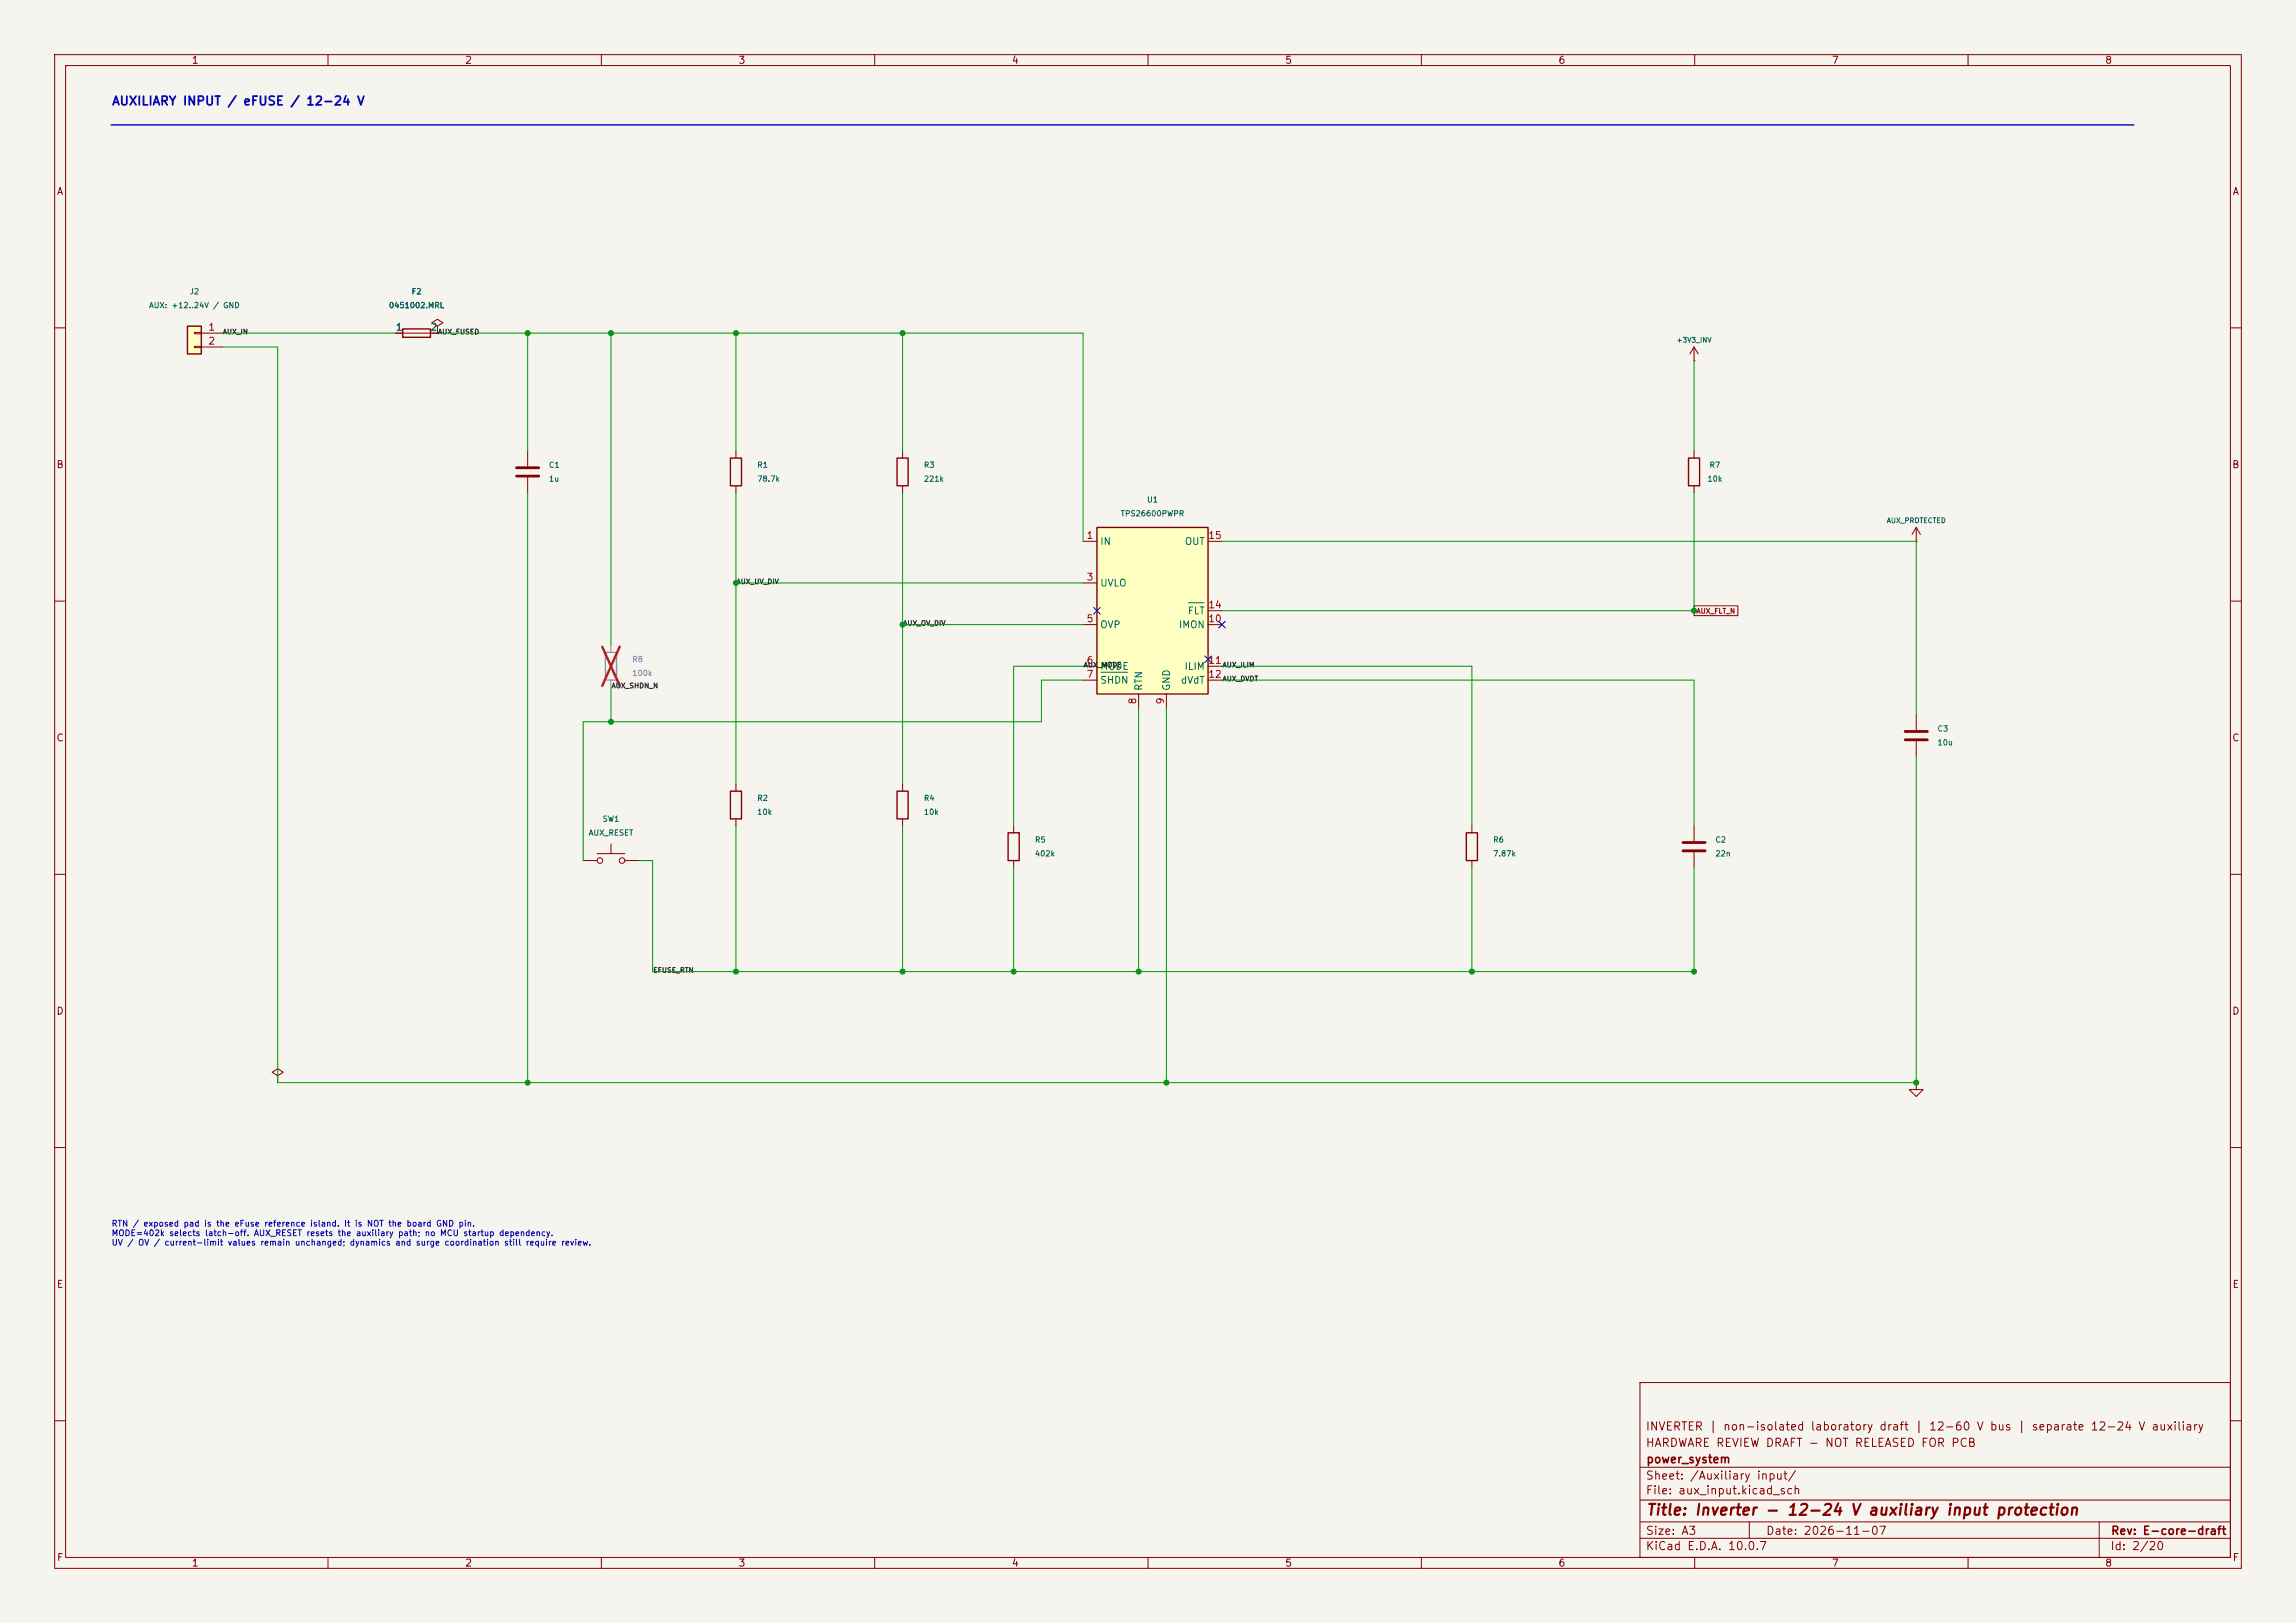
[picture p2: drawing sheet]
<svg xmlns="http://www.w3.org/2000/svg" width="420mm" height="297mm" viewBox="0 0 420 297" stroke-linecap="round" stroke-linejoin="round" font-family="sans-serif">
<defs><g id="words">
<text font-size="2" fill="#840000" x="301" y="277.8">Title: Inverter - 12-24 V auxiliary input protection</text>
<text font-size="1.6" fill="#0000c2" x="20.4" y="19.7">AUXILIARY INPUT / eFUSE / 12-24 V</text>
<g font-size="1.5" fill="#840000">
<text x="300.9" y="262.1">INVERTER | non-isolated laboratory draft | 12-60 V bus | separate 12-24 V auxiliary</text>
<text x="300.9" y="265.1">HARDWARE REVIEW DRAFT - NOT RELEASED FOR PCB</text>
<text x="301" y="268.1">power_system</text>
<text x="300.9" y="273.8">File: aux_input.kicad_sch</text>
<text x="300.9" y="271.1">Sheet: /Auxiliary input/</text>
<text x="300.9" y="281.2">Size: A3</text>
<text x="322.9" y="281.2">Date: 2026-11-07</text>
<text x="386" y="281.2">Rev: E-core-draft</text>
<text x="300.9" y="284">KiCad E.D.A. 10.0.7</text>
<text x="385.9" y="284">Id: 2/20</text>
</g>
<g font-size="1.3" fill="#840000">
<text x="35" y="12">1</text>
<text x="85" y="12">2</text>
<text x="135" y="12">3</text>
<text x="185" y="12">4</text>
<text x="235" y="12">5</text>
<text x="285" y="12">6</text>
<text x="335" y="12">7</text>
<text x="385" y="12">8</text>
<text x="10.3" y="36">A</text>
<text x="408.3" y="36">A</text>
<text x="10.2" y="86">B</text>
<text x="408.2" y="86">B</text>
<text x="10.2" y="136">C</text>
<text x="408.2" y="136">C</text>
<text x="10.2" y="186">D</text>
<text x="408.2" y="186">D</text>
<text x="10.3" y="236">E</text>
<text x="408.3" y="236">E</text>
<text x="10.3" y="286">F</text>
<text x="35" y="287">1</text>
<text x="85" y="287">2</text>
<text x="135" y="287">3</text>
<text x="185" y="287">4</text>
<text x="235" y="287">5</text>
<text x="285" y="287">6</text>
<text x="335" y="287">7</text>
<text x="385" y="287">8</text>
<text x="408.3" y="286">F</text>
</g>
<g font-size="1.3" fill="#a90000">
<text x="38" y="60.8">1</text>
<text x="38" y="63.4">2</text>
<text x="198.7" y="98.9">1</text>
<text x="220.9" y="98.9">15</text>
<text x="198.7" y="106.5">3</text>
<text x="220.9" y="111.6">14</text>
<text x="198.7" y="114.2">5</text>
<text x="220.9" y="114.2">10</text>
<text x="198.7" y="121.8">6</text>
<text x="198.7" y="124.3">7</text>
<text x="220.9" y="121.8">11</text>
<text x="220.9" y="124.3">12</text>
<text x="208.1" y="129" transform="rotate(-90 208.1 129)">8</text>
<text x="213.2" y="129" transform="rotate(-90 213.2 129)">9</text>
</g>
<g font-size="1.3" fill="#006464">
<text x="72.3" y="60.8">1</text>
<text x="78.6" y="60.8">2</text>
<text x="201.1" y="100">IN</text>
<text x="216.6" y="100">OUT</text>
<text x="201.1" y="107.6">UVLO</text>
<text x="217.2" y="112.7">FLT</text>
<text x="201.1" y="115.3">OVP</text>
<text x="215.5" y="115.3">IMON</text>
<text x="201.1" y="122.9">MODE</text>
<text x="201.1" y="125.4">SHDN</text>
<text x="215.9" y="125.4">dVdT</text>
<text x="216.6" y="122.9">ILIM</text>
<text x="209.2" y="126.5" transform="rotate(-90 209.2 126.5)">RTN</text>
<text x="214.3" y="126.5" transform="rotate(-90 214.3 126.5)">GND</text>
</g>
<g font-size="1.1" fill="#0000c2">
<text x="20.3" y="224.7">RTN / exposed pad is the eFuse reference island. It is NOT the board GND pin.</text>
<text x="20.3" y="226.5">MODE=402k selects latch-off. AUX_RESET resets the auxiliary path; no MCU startup dependency.</text>
<text x="20.3" y="228.2">UV / OV / current-limit values remain unchanged; dynamics and surge coordination still require review.</text>
</g>
<g font-size="1" fill="#006464">
<text x="27.2" y="56.6">AUX: +12..24V / GND</text>
<text x="34.6" y="54.1">J2</text>
<text x="71.1" y="56.6">0451002.MRL</text>
<text x="75.2" y="54.1">F2</text>
<text x="100.3" y="85.8">C1</text>
<text x="100.3" y="88.4">1u</text>
<text x="138.4" y="85.8">R1</text>
<text x="138.4" y="88.4">78.7k</text>
<text x="168.9" y="85.8">R3</text>
<text x="168.9" y="88.4">221k</text>
<text x="312.2" y="88.4">10k</text>
<text x="312.6" y="85.8">R7</text>
<text x="204.9" y="94.7">TPS26600PWPR</text>
<text x="209.7" y="92.2">U1</text>
<text x="354.3" y="134.1">C3</text>
<text x="354.3" y="136.6">10u</text>
<text x="138.4" y="146.8">R2</text>
<text x="138.4" y="149.3">10k</text>
<text x="168.9" y="146.8">R4</text>
<text x="168.9" y="149.3">10k</text>
<text x="107.6" y="153.2">AUX_RESET</text>
<text x="110.1" y="150.6">SW1</text>
<text x="189.2" y="154.4">R5</text>
<text x="273" y="154.4">R6</text>
<text x="313.7" y="154.4">C2</text>
<text x="189.2" y="157">402k</text>
<text x="273" y="157">7.87k</text>
<text x="313.7" y="157">22n</text>
</g>
<g font-size="1" fill="#939391">
<text x="115.6" y="121.4">R8</text>
<text x="115.6" y="123.9">100k</text>
</g>
<g font-size=".9" fill="#0f0f0f">
<text x="40.7" y="61.4">AUX_IN</text>
<text x="80" y="61.4">AUX_FUSED</text>
<text x="134.6" y="107.1">AUX_UV_DIV</text>
<text x="165.1" y="114.7">AUX_OV_DIV</text>
<text x="198.1" y="122.4">AUX_MODE</text>
<text x="223.5" y="124.9">AUX_DVDT</text>
<text x="223.5" y="122.4">AUX_ILIM</text>
<text x="111.8" y="126.2">AUX_SHDN_N</text>
<text x="119.4" y="178.2">EFUSE_RTN</text>
</g>
<g font-size=".9" fill="#006464">
<text x="306.6" y="62.9">+3V3_INV</text>
<text x="345" y="95.9">AUX_PROTECTED</text>
</g>
<text font-size=".9" fill="#840000" x="310.2" y="112.5">AUX_FLT_N</text>
</g></defs>
<path d="M0 0h420v297h-420z" fill="#f5f4ef" stroke="#f5f4ef" stroke-width=".18"/>
<g fill="none" stroke="#840000" stroke-width=".18">
<path d="M10 10h400v277h-400zM12 12h396v273h-396zM60 10v2M110 10v2M160 10v2M210 10v2M260 10v2M310 10v2M360 10v2M10 60h2M408 60h2M10 110h2"/>
<path d="M408 110h2M10 160h2M134.6 143.5v1.3M134.6 149.9v1.2M408 160h2M10 210h2M408 210h2M300 253h108v32h-108zM10 260h2M300 278.5h108M300 274.5h108M300 268.5h108"/>
<path d="M320 278.5v3M384 278.5v6.5M408 260h2M60 285v2M110 285v2M160 285v2M210 285v2M260 285v2M300 281.5h108M310 285v2M360 285v2"/>
</g>
<path d="M133.6 144.8h2v5.1h-2z" fill="none" stroke="#840000" stroke-width=".25"/>
<path d="M34.3 59.7h2.5v5.1h-2.5z" fill="#ffffc2"/>
<path d="M34.3 59.7h2.5v5.1h-2.5zM73.7 60.2h5v1.5h-5zM133.6 83.8h2v5.1h-2zM164.1 83.8h2v5.1h-2zM308.9 83.8h2v5.1h-2zM164.1 144.8h2v5.1h-2zM268.2 152.4h2.1v5.1h-2.1z" fill="none" stroke="#840000" stroke-width=".25"/>
<g fill="none" stroke="#840000" stroke-width=".18">
<path d="M80 59.7l1-.6-1-.7-1 .7 1 .6v1.3M35.6 60.8h1.2v.3h-1.2zM35.6 63.4h1.2v.2h-1.2zM36.8 61h3.8M36.8 63.5h3.8M72.4 61h7.6M80 61h.1M96.5 82.6v2.7M96.5 87.4v2.8M134.6 82.6v1.2M134.6 88.9v1.3M165.1 82.6v1.2"/>
<path d="M165.1 88.9v1.3M309.9 82.6v1.2M309.9 88.9v1.3M165.1 143.5v1.3M165.1 149.9v1.2M269.2 151.1v1.3M269.2 157.5v1.3M309.9 151.1v2.8M309.9 156v2.8M50.8 196.9l1-.7-1-.6-1 .6 1 .7v1.2M50.8 198.1h.1"/>
</g>
<path d="M94.5 85.6h4.1M94.5 87.1h4.1M307.8 154.2h4.1M307.8 155.7h4.1" fill="none" stroke="#840000" stroke-width=".51"/>
<path d="M110.7 119.4h2.1v5.1h-2.1z" fill="none" stroke="#9c9b98" stroke-width=".25"/>
<path d="M111.8 118.1v1.3M111.8 124.5v1.2" fill="none" stroke="#9c9b98" stroke-width=".18"/>
<path d="M110.2 118.3l3.2 7.2M113.4 118.3l-3.2 7.2" fill="none" stroke="#e12e31" stroke-width=".46"/>
<path d="M200.7 96.5h20.3v30.5h-20.3z" fill="#ffffc2"/>
<path d="M200.7 96.5h20.3v30.5h-20.3zM184.4 152.4h2v5.1h-2z" fill="none" stroke="#840000" stroke-width=".25"/>
<g fill="none" stroke="#840000" stroke-width=".18">
<path d="M72.4 61h1.3M78.7 61h1.3M80 61h.1M309.9 66h.1M309.9 63.5l-.8 1.3M309.9 63.5l.7 1.3M309.9 63.5v2.5M198.1 99.1h2.6M221 99.1h2.5M350.5 99.1h.1M350.5 96.5l-.7 1.3M350.5 96.5l.8 1.3"/>
<path d="M350.5 96.5v2.6M198.1 106.7h2.6M198.1 114.3h2.6M221 114.3h2.5M221 111.8h2.5M309.9 110.9h8v1.8h-8zM198.1 121.9h2.6M198.1 124.5h2.6M208.3 127v2.5M213.4 127v2.5M221 121.9h2.5M221 124.5h2.5"/>
<path d="M350.5 130.8v2.8M350.5 135.6v2.8M106.7 157.5h2.5M109.2 156.2h5.1M111.8 154.4v1.8M114.3 157.5h2.5M185.4 151.1v1.3M185.4 157.5v1.3M350.5 198.1v1.3h1.3l-1.3 1.3-1.3-1.3h1.3M350.5 198.1h.1"/>
<circle cx="109.7" cy="157.5" r=".51"/>
<circle cx="113.8" cy="157.5" r=".51"/>
</g>
<path d="M217.4 110.3h2.8M201.4 123h4.9" fill="none" stroke="#006464" stroke-width=".18"/>
<path d="M348.5 133.9h4.1M348.5 135.4h4.1" fill="none" stroke="#840000" stroke-width=".51"/>
<path d="M20.3 22.9h370" fill="none" stroke="#0000c2" stroke-width=".25"/>
<g fill="none" stroke="#009600" stroke-width=".18">
<path d="M40.6 63.5h10.2v134.6h299.7v-59.7M40.6 61h31.8M80 61h118.1v38.1M96.5 61v21.6M111.8 61v57.1M134.6 61v21.6M165.1 61v21.6M309.9 66v16.6M96.5 90.2v107.9M134.6 90.2v53.3M165.1 90.2v53.3M223.5 99.1h127v31.7"/>
<path d="M309.9 90.2v21.6h-86.4M134.6 106.7h63.5M165.1 114.3h33M111.8 125.7v6.4M198.1 124.5h-7.6v7.6h-83.8v25.4M198.1 121.9h-12.7v29.2M208.3 129.5v48.3M213.4 129.5v68.6M223.5 121.9h45.7v29.2M223.5 124.5h86.4v26.6M116.8 157.5h2.6v20.3h190.5v-19M134.6 151.1v26.7"/>
<path d="M165.1 151.1v26.7M185.4 158.8v19M269.2 158.8v19"/>
</g>
<path d="M200.1 111.2l1.2 1.2M201.3 111.2l-1.2 1.2M222.9 113.7l1.2 1.2M224.1 113.7l-1.2 1.2M220.4 120l1.2 1.3M221.6 120l-1.2 1.3" fill="none" stroke="#000084" stroke-width=".18"/>
<g fill="#009600" stroke="#009600" stroke-width=".18">
<circle cx="134.6" cy="61" r=".46"/>
<circle cx="96.5" cy="61" r=".46"/>
<circle cx="111.8" cy="61" r=".46"/>
<circle cx="134.6" cy="106.7" r=".46"/>
<circle cx="111.8" cy="132.1" r=".46"/>
<circle cx="165.1" cy="61" r=".46"/>
<circle cx="309.9" cy="111.8" r=".46"/>
<circle cx="269.2" cy="177.8" r=".46"/>
<circle cx="208.3" cy="177.8" r=".46"/>
<circle cx="185.4" cy="177.8" r=".46"/>
<circle cx="309.9" cy="177.8" r=".46"/>
<circle cx="213.4" cy="198.1" r=".46"/>
<circle cx="350.5" cy="198.1" r=".46"/>
<circle cx="134.6" cy="177.8" r=".46"/>
<circle cx="165.1" cy="177.8" r=".46"/>
<circle cx="165.1" cy="114.3" r=".46"/>
<circle cx="96.5" cy="198.1" r=".46"/>
</g>
<use href="#words"/>
</svg>
